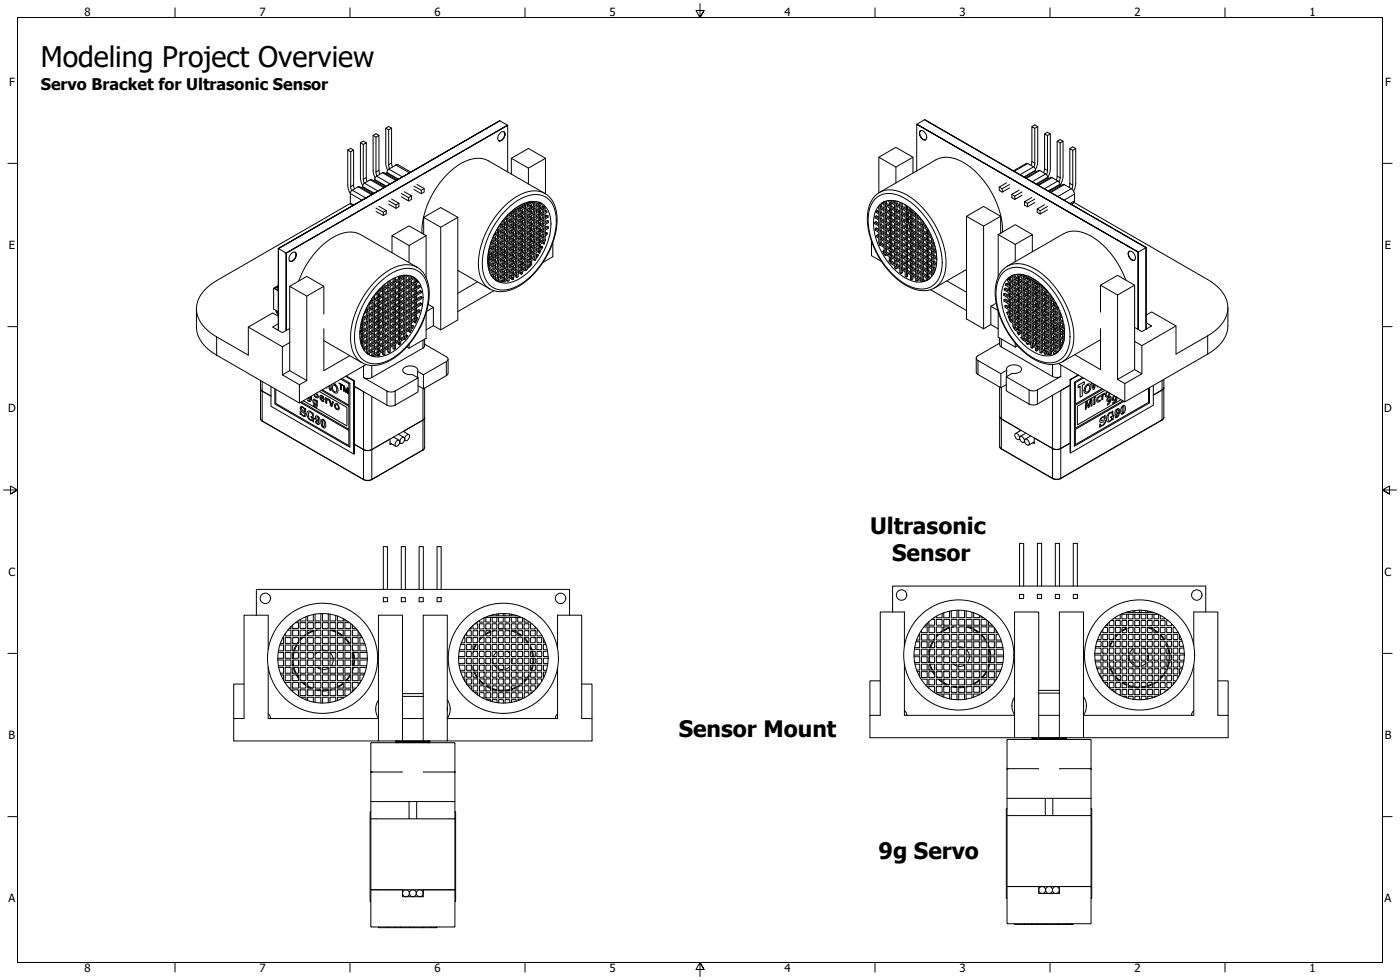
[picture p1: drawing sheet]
<svg xmlns="http://www.w3.org/2000/svg" width="1016mm" height="711mm" viewBox="0 0 1016 711" stroke-linecap="round" stroke-linejoin="round" font-family="sans-serif">
<defs><g id="words">
<text font-size="20.6" x="30" y="49">Modeling Project Overview</text>
<g font-size="16.4">
<text x="631" y="388">Ultrasonic</text>
<text x="648" y="407">Sensor</text>
<text x="493" y="535">Sensor Mount</text>
<text x="638" y="624">9g Servo</text>
</g>
<text font-size="11.7" x="30" y="65">Servo Bracket for Ultrasonic Sensor</text>
<g font-size="8.2">
<text x="61" y="12">8</text>
<text x="188" y="12">7</text>
<text x="315" y="12">6</text>
<text x="442" y="12">5</text>
<text x="569" y="12">4</text>
<text x="696" y="12">3</text>
<text x="823" y="12">2</text>
<text x="950" y="12">1</text>
<text x="7" y="62">F</text>
<text x="1005" y="62">F</text>
<text x="6" y="181">E</text>
<text x="1005" y="181">E</text>
<text x="6" y="299">D</text>
<text x="1005" y="299">D</text>
<text x="6" y="418">C</text>
<text x="1005" y="418">C</text>
<text x="6" y="536">B</text>
<text x="1005" y="536">B</text>
<text x="6" y="655">A</text>
<text x="1005" y="655">A</text>
<text x="61" y="705">8</text>
<text x="188" y="705">7</text>
<text x="315" y="705">6</text>
<text x="442" y="705">5</text>
<text x="569" y="705">4</text>
<text x="696" y="705">3</text>
<text x="823" y="705">2</text>
<text x="950" y="705">1</text>
</g>
</g></defs>
<!-- layer: Visible (ANSI) -->
<g fill="none" stroke="#000" stroke-width=".73">
<path d="M271 98l2 2M275 98l-2-1-2 1v26l1 5M280 93l2 1M284 93l-2-1-2 1v25l1 6M363 96a1.9 1.9 0 0 1 3 0 4 4 0 0 1-4 6l-1-3zM366 96a4 4 0 0 1-4 6M368 91l-160 93M665 90l161 93-161-93v34M665 90l6-3 161 93-6 3zM668 95a4 4 0 0 1 4 6 4 4 0 0 1-5-5zM668 95a4 4 0 0 0 4 6M749 92l2-1 2 1v25l-2 6"/>
<path d="M753 92l-2 1M758 97l2-1 2 1v25l-1 5-1 2-1-2-5-3-10 5M762 97l-2 1M252 109l3 1M257 109l-2-1-3 1v25l1 3 1 4M262 104l2 1M266 104l-2-2-2 2v25l1 6M371 115l12 7v11M396 115l-13-7-12 7v11M638 114l12 7 13-7M767 102l2-1 2 1v26v3l-2 3M771 102l-2 2"/>
<path d="M776 108l3-1 2 1v25l-2 6M781 108l-2 1M257 137v-3v-25l-2 1v25v3M263 136h-1M266 132v-3v-25l-2 1v25v3M272 131h-1M276 126l-1-2v-26l-2 2v25v3M279 136l-9-6-6 3-1 3 8 4M281 126h-1M285 121l-1-3v-25l-2 1v26l1 2M288 131l-10-6-5 3-1 3 8 4M293 139l6 3-2 1-6-3"/>
<path d="M298 125l-10-6-6 4-1 3 8 4M300 135l6 3v3M303 134l5 3-2 1M308 137v2l-2 2-6-3M368 125v-34l-160 93 160-93-5-3-161 92 6 4v56M383 122l13-7v26M650 121v12M663 126v-12l-13-7-12 7v26M725 136v2l2 1M730 133l-5 3 2 1 6-3M733 136l-6 3v-2M740 138l-6 3 2 1 6-3"/>
<path d="M748 120l1-3v-25l2 1v25l-1 3M751 124v-2l-6-4-10 6M752 124h-1l-8 5M757 125l1-3v-25l2 1v26v3M761 130l-1-1-8 5M762 139l9-5 6 3 3 3v6l-1 1-2 1M767 131v-3v-26l2 2v25v3M769 134l-1-2-5-3-10 5M770 135l-1-1-8 5M776 136v-3v-25l3 1v25l-1 3M254 148l-97 56a26 26 0 0 0-14 20 25 25 0 0 0 14 20l23 14v-21l18-10 4 3M270 141l-9-6-1 1-5 2-1 2v8l2 1"/>
<path d="M275 150l5 3-2 1-5-3M278 154v2M280 153v2l-2 1-5-3M284 144l5 4-2 1-5-3M287 149v2M289 148v2l-2 1-5-3M297 143v3M299 142v3l-2 1-6-3M307 158l13-7 12 7M366 160l2-2v3l-2 2zM368 159v2l-2 1M368 157h.1"/>
<path d="M368 156v1l-2 2M369 158l3-2v3l-3 2zM370 154a23 23 0 0 1 21-7 16 16 0 0 1 9 16 49 49 0 0 1-28 41 13 13 0 0 1-18-11 48 48 0 0 1 16-39zM371 154v1h1M371 157v2l-2 1M371 155l-2 1M371 159h1M372 154v1l-3 2v-2M373 160l2-2v4l-2 1zM373 156l2-2v3l-2 2zM374 152v1M374 152v1h1"/>
<path d="M374 159v2l-1 1M374 155v2l-1 1M374 153l-1 1M374 157h1M375 152v1l-2 2v-2M376 154l2-1v3l-2 1zM376 158l2-1v3l-2 1zM377 150l1 2M377 157v2l-1 1M377 153v2l-1 1M377 151l-1 1M377 155l1 1"/>
<path d="M377 159l1 1M378 150v2l-2 1v-2M379 156l3-1v3l-3 1zM379 152l3-1v3l-3 1zM381 147l-8 5M381 148l1 2M381 149l-2 1M381 159v2l-2 1M381 155v2l-2 1M381 151v2l-2 1M381 153l1 1M381 157l1 1"/>
<path d="M382 148v2l-3 1v-2M382 154l3-1v3l-2 1zM382 150l3-1v3l-3 1zM383 158l2-1v3l-2 1zM384 147l1 1M384 149v2l-2 1M384 153v2l-2 1M384 157v2l-1 1M384 147l-2 1M384 159l1 1M384 155l1 1M384 151l1 1"/>
<path d="M384 146l-14 9M385 146v2l-3 1v-2M386 152l2-1v3l-2 1zM386 156l2-1v3l-2 1zM386 148l2-1v3l-2 1zM387 147v2l-1 1M387 151v2l-1 1M387 156v2h-1M387 160v2h-1M387 158h1M387 153l1 1M387 149l1 1"/>
<path d="M388 146l-2 1v-1M389 150l2-1v3l-2 1zM389 159l2-2v3l-2 2zM389 154l2-1v3l-2 2zM389 146v3l2-1v-1M391 147v1M391 158v2l-2 1M391 154v2l-2 1M391 150v2h-2M391 148h-2M391 152h.1M391 156h.1"/>
<path d="M391 160h.1M392 147h.1M392 157l3-2v3l-3 2zM392 153l3-2v3l-3 2zM392 147l1 1-1 1v3l3-2M394 150l-2 1M394 152v2h1M394 156v2h1M394 160v2h1M394 158l-2 1M394 154l-2 1M395 150l1 1v3l1-1"/>
<path d="M395 150l-1-1 1 1M396 153h1M397 153v1l-1 1v3l2-1M398 157v1l-2 1v3l2-1M398 157l-1-1-1 1M635 157v1l3 2v3l-3-2h1l2 1M636 153v1l2 1v4l-3-2h1l2 1M638 149a14 14 0 0 1 17-1 49 49 0 0 1 25 43 13 13 0 0 1-20 12 49 49 0 0 1-26-45 16 16 0 0 1 4-9zM639 149l-2 2 1 3-2-1h1h1M640 150h-1v-1l1-1v2l2 1M640 152v2l2 1M640 156v3l2 1"/>
<path d="M640 154l-1 1v-4l3 2v3l-3-1M640 159h-1v-3l3 1v4l-3-2M641 147l1-1v2zM641 147l-1 1 2 1v3l-3-2M642 146v2h1M642 153l3 2v4l-3-2zM642 158l3 2v3l-3-2zM642 149l3 2v3l-3-2zM643 146v2l2 1M643 158v3l2 1M643 150v2l2 1M643 154v2l2 2"/>
<path d="M643 156l-1 1M643 152h-1M644 146h1v4l-3-2M646 145v1l1-1M646 147l3 2v3l-3-2zM646 156l3 1v4l-3-2zM646 151l3 2v3l-3-1zM647 156v3l2 1M647 152v2l2 1M647 147v3l2 1M647 150h-1M647 159h-1"/>
<path d="M647 154l-1 1M647 145l2 1M649 146v2l-3-2M650 146v2h1M650 149l3 2v3l-3-2zM650 158l3 2v3l-3-2zM650 153l3 2v4l-3-2zM651 146v2l2 1M651 158v3l2 1M651 154v2l2 2M651 150v2l2 1M651 152h-1"/>
<path d="M651 156l-1 1M653 147v3l-3-2M654 147v3h1M654 151l3 2v3l-3-1zM654 156l3 1v4l-3-2zM655 156v3l2 1M655 152v2l2 1M655 147v3M655 150l2 1M655 159h-1M655 154l-1 1M657 149v3l-3-2"/>
<path d="M658 149v3h1M659 150v2l2 1M659 158v3l2 1M659 154v2l2 2M659 156l-1 1 3 2v-4l-3-2v4M659 150v2M659 159v2M659 154v3M660 151v2M661 151v3l-3-2M662 152v3v-1M662 156v3l3 1"/>
<path d="M662 159v-3l3 1v4l-3-2M662 153v1M662 154l3 1M665 154v2l-3-1M665 155v2l1-1M665 157l3 1M666 158v3l2 1M666 156h.1M701 157l13 7v75l-13-8zM701 157l13-7 12 7M734 141v3l2 1M742 142l-6 3v-3"/>
<path d="M744 146v3l2 1M749 143l-5 3 2 2 5-3M751 147l-5 3v-2M755 153v2M758 149l-5 3v2l2 1 5-3M760 150l-5 3-2-1M779 147l97 56a25 25 0 0 1 15 20 25 25 0 0 1-15 21l-23 13v-20l-17-11-4 3M284 171l13-7 12 7M297 178l-13-7v12M306 169a61 61 0 0 1 32-52 19 19 0 0 1 16 0l41 23a19 19 0 0 1 9 16 60 60 0 0 1-30 53 19 19 0 0 1-19 1l-23-14M309 171l-12 7v13M309 171v30"/>
<path d="M320 165l-13-7v12M355 179v2M356 178l3-2v3l-3 2zM358 173l1-1v3l-3 2v-1M358 177v2h1M358 173v2h1M358 179l-2 1M358 175h-2M358 171h1M359 170l-1 1M360 180l2-2v3l-2 2zM360 176l2-2v3l-2 2z"/>
<path d="M360 172l2-2v3l-2 2zM360 167l2-1v3l-2 2v-3M361 167v2h-1M361 169h1M361 179v2h1M361 175v2l-1 1M361 171v2l-1 1M361 173h1M361 177h1M362 165h.1M362 164l-1 1M363 166l2-2v3l-2 2z"/>
<path d="M363 174l2-2v3l-2 2zM363 170l2-2v3l-2 2zM363 178l2-2v4l-2 1zM364 165v2l-1 1M364 161v2l-1 1M364 173v2l-1 1M364 169v2l-1 1M364 177v2l-1 1M364 163h1M364 171h1M364 179l1 1M364 175h1"/>
<path d="M364 167h1M365 160v3l-2 2v-2M366 164l2-2v3l-2 2zM366 176l2-1v3l-2 1zM366 172l2-2v3l-2 2zM366 168l2-2v3l-2 2zM368 163v2l-2 1M368 171v2l-2 1M368 167v2l-2 1M368 179v2l-2 1M368 175v2l-2 1M368 177v1"/>
<path d="M368 161h.1M368 169h.1M368 173h.1M368 165h.1M369 162l3-2v3l-3 2zM369 174l3-1v3l-3 1zM369 178l3-1v3l-3 1zM369 170l3-1v3l-3 1zM369 166l3-2v4l-3 1zM370 174l-1 1M371 161v2l-2 1M371 169v2l-2 1"/>
<path d="M371 165v2l-2 1M371 177v2l-2 1M371 173v2l-2 1M371 167l1 1M371 175l1 1M371 179l1 1M371 171l1 1M371 163h1M373 164l2-1v3l-2 1zM373 172l2-1v3l-2 1zM373 176l2-1v3l-2 1zM373 168l2-1v3l-2 1z"/>
<path d="M373 168h.1M374 167v2l-1 1M374 163v2l-1 1M374 161l1 1M374 169l1 1M374 165l1 1M374 163v2M374 175v2l-1 1M374 171v2l-1 1M374 179v2l-1 1M374 177l1 1M374 173l1 1"/>
<path d="M376 170l2-1v3l-2 1zM376 174l2-1v3l-2 1zM376 166l2-1v3l-2 1zM376 162l2-1v3l-2 1zM376 178l2-1v3l-2 1zM377 177v3h-1M377 173v2l-1 1M377 169v2l-1 1M377 165v2l-1 1M377 161v2l-1 1M377 163l1 1M377 167l1 1"/>
<path d="M377 171l1 1M377 175l1 1M377 180h1M379 168l3-1v3l-3 1zM379 172l3-1v3l-3 1zM379 164l3-1v3l-3 1zM379 160l3-1v3l-3 1zM379 176l3-1v3l-3 2zM381 180v2l-2 1M381 176v2l-2 1M381 172v2h-2M381 167v2l-2 1"/>
<path d="M381 163v2l-2 1M381 161l1 1M381 165l1 1M381 169l1 1M381 174h1M381 178h1M383 179l2-2v3l-2 2zM383 166l2-1v3l-2 1zM383 170l2-1v3l-2 2zM383 162l2-1v3l-2 1zM383 175l2-2v3l-2 2zM384 161v3h-1"/>
<path d="M384 166v2h-1M384 170v2l-1 1M384 174v2l-1 1M384 178v2l-1 1M384 180h1M384 176h1M384 172h1M384 168h1M384 164h1M386 165l2-2v3l-2 2zM386 160l2-1v3l-2 2zM386 177l2-2v3l-2 2z"/>
<path d="M386 169l2-2v3l-2 2zM386 173l2-2v3l-2 2zM387 164v2l-1 1M387 168v2l-1 1M387 170h1M387 166h1M387 162h1M387 172v2l-1 1M387 176v2l-1 1M387 180v2l-1 1M387 178h1M387 174h1"/>
<path d="M389 175l2-2v4l-2 1zM389 163l2-2v3l-2 2zM389 167l2-2v3l-2 2zM389 171l2-2v3l-2 2zM389 179l2-1v3l-2 1zM391 178v2l-2 1M391 174v2l-2 1M391 170v2l-2 1M391 166v2l-2 1M391 162v2l-2 1M391 164h.1M391 168h.1"/>
<path d="M391 172h.1M391 176v1M392 173l3-1v3l-3 1zM392 165l3-2v3l-3 2zM392 161l3-2v3l-3 2zM392 169l3-1v3l-3 1zM392 179h1h1M394 179l-2 2-1 3M394 164v2h1M394 168v2l1 1M394 172v2l1 1M394 176l1 1"/>
<path d="M394 174l-2 1M394 170l-2 1M394 166l-2 1M394 162l-2 1M395 177v-1l-3 1v3l2-1M396 169h1M396 174h.1M396 174l-1 3M397 169v1l-1 1v3M398 165v1l-2 1v3l1-1M398 165l-1-1-1 1M398 161v1l-2 1v3l2-1"/>
<path d="M398 161l-1-1-1 1M401 176v10l-7 4M632 175v11l8 4M635 161v1l3 2v3l-3-1 1-1 2 1M635 166v1l3 1v4l-2-1 1-1 1 1M636 171v1l2 1v3l1 2M639 178l3 2v3l-1-1h1M640 174v2l2 1M640 161v2l2 1M640 165v2l2 2M640 169v3l2 1M640 163l-1 1v-4l3 2v3l-3-1"/>
<path d="M640 167l-1 1v-3l3 1v4l-3-2M640 172h-1v-3l3 2v3l-3-2M640 176l-1 1v-4l3 2v3l-3-1M642 162l3 2v3l-3-1zM642 167l3 1v4l-3-2zM642 171l3 2v3l-3-1zM642 176l3 1v4l-3-2zM643 172v2l2 1M643 167v3l2 1M643 163v2l2 1M643 176v2l2 2M643 161h-1"/>
<path d="M643 165l-1 1M643 170h-1M643 174l-1 1M643 178l-1 1M646 160l3 2v3l-3-1zM646 165l3 1v4l-3-2zM646 169l3 2v3l-3-2zM646 173l3 2v3l-3-1zM646 178l3 2v3l-3-2zM647 178v3l2 1M647 161v2l2 1M647 165v2l2 2"/>
<path d="M647 169v3l2 1M647 174v2l2 1M647 176l-1 1M647 172h-1M647 167l-1 1M647 163l-1 1M650 176l3 1v4l-3-2zM650 171l3 2v3l-3-1zM650 167l3 1v4l-3-2zM650 162l3 2v3l-3-1zM651 163v2l2 1M651 167v3l2 1"/>
<path d="M651 172v2l2 1M651 176v2l2 2M651 161h-1M651 170h-1M651 174l-1 1M651 178l-1 1M651 165l-1 1M654 160l3 2v3l-3-1zM654 169l3 2v3l-3-2zM654 178l3 2v3l-3-2zM654 165l3 1v4l-3-2zM654 173l3 2v3l-3-1z"/>
<path d="M655 161v2l2 1M655 165v2l2 2M655 169v3l2 1M655 174v2l2 1M655 178v3l2 1M655 167l-1 1M655 172h-1M655 176l-1 1M655 163l-1 1M659 163v2l2 1-1-2M659 167v3l2 1M659 172v2l2 1"/>
<path d="M659 176v2l2 2M659 178l-1 1 3 2v-4l-3-1v3M659 174l-1 1 3 1v-3l-3-2v4M659 170h-1l3 2v-4l-3-1v3M659 165l-1 1 3 1v-3l-3-2v4M659 161h-1l3 2v-3l-3-2v3M662 178v3l3 1M662 169v3l3 1M662 161v2l3 1M662 165v2l3 2M662 174v2l3 1M662 163v1v-4l3 2v3l-3-1"/>
<path d="M662 167v1v-3l3 1v4l-3-2M662 172v-3l3 2v3l-3-2M662 176v1v-4l3 2v3l-3-1M662 171l1 1M666 172v2l2 1M666 163v2l2 1M666 167v3l2 1M666 176v2l2 2M666 161h-1v-3l3 2v3l-3-2M666 165l-1 1v-4l3 2v3l-3-1M666 170h-1v-3l3 1v4l-3-2M666 174l-1 1v-4l3 2v3l-3-1"/>
<path d="M666 178l-1 1v-3l3 1v4l-3-2M666 177l2 2M670 160h-1v4l1-1M670 161v2l2 1v1l-3-1M670 174v2l2 1M670 165v2l2 2M670 169v3l2 1M670 178v3l2 1M670 167l-1 1v-3l3 1v4l-3-2M670 172h-1v-3l3 2v3l-3-2M670 176l-1 1v-4l3 2v3l-3-1M673 170l3 1"/>
<path d="M673 166h.1M674 167v3l2 1M674 172v2l2 1M674 176v2l2 2M674 167h-1v3h1M674 174l-1 1v-4l3 2v3l-3-1M674 178l-1 1v-3l3 1v4l-3-2M677 174v3M678 176h.1M678 178v3h1M678 176l-1 1 1 1M679 179l-2-1v3"/>
<path d="M714 164l12-7v12M724 170l13-7 12 7M724 170l13 7M724 170v31M728 168a61 61 0 0 0-32-52 19 19 0 0 0-17 0l-41 24a20 20 0 0 0-9 19 60 60 0 0 0 31 49 19 19 0 0 0 18 1l23-13M737 177l12-7v13M737 177v13M832 180l-161-93 161 93v59M832 180v59M202 180l161-92zM202 180v60M208 184v56z"/>
<path d="M212 184a1.9 1.9 0 0 1 3 0 5 5 0 0 1-4 6l-1-1v-2zM214 183a4 4 0 0 1-4 7M293 200l-2 1M294 200v1l-1-1M295 200h.1M354 189h1M354 191l1-1v3l-1 1M354 193h1M354 185h1M354 187l1-1v3l-1 1M354 183v2M354 187v2"/>
<path d="M355 183v-1v3l-1 1M355 195v-1v3M355 191v2M355 181h.1M356 194l3-2v4l-3 1zM356 182l3-2v3l-3 2zM356 186l3-2v3l-3 2zM356 190l3-2v3l-3 2zM356 200v-2l3-1v3l-2 1M358 197v2l1 1M358 193v2l1 1M358 189v2h1"/>
<path d="M358 185v2h1M358 181v2h1M358 199l-2 1M358 187l-2 1M358 183l-2 1M358 195l-2 1M358 191l-2 1M358 186h-2M360 192l2-1v3l-2 1zM360 184l2-2v3l-2 2zM360 188l2-2v4l-2 1zM360 196l2-1v3l-2 1z"/>
<path d="M361 199v2l1 1M361 195v2l1 1M361 191v2l1 1M361 187v2l1 1M361 183v2h1M361 181l-1 1M361 193l-1 1M361 185l-1 1M361 189l-1 1M361 197l-1 1M361 184l-1 1M363 198l2-1v3l-2 1z"/>
<path d="M363 190l2-1v3l-2 1zM363 182l2-1v3l-2 1zM363 186l2-1v3l-2 1zM363 194l2-1v3l-2 1zM363 182l1-1v2l1 1M364 197v2l1 1M364 193v2l1 1M364 189v2l1 1M364 185v2l1 1M364 183l-1 1M364 191l-1 1M364 187l-1 1"/>
<path d="M364 199l-1 1M364 195l-1 1M366 180l2-1v3l-2 1zM366 184l2-1v3l-2 1zM366 196l3-1v3l-3 1zM366 188l2-1v3l-2 1zM366 192l2-1v3l-2 1zM368 187v2v1M368 183v2v1M368 185l-2 1M368 189l-2 1M368 181v1"/>
<path d="M368 200v2h1M368 195v2l1 1M368 191v2v1M368 197l-2 1M368 193l-2 1M369 194l3-1v3l-3 1zM369 186l3-1v3l-3 1zM369 182l3-1v3l-3 1zM369 190l3-1v3l-3 1zM369 199l3-2v3l-3 2zM371 198v2h1M371 194v2h1"/>
<path d="M371 189v3h1M371 185v2l1 1M371 181v2l-2 1M371 192h-2M371 196h-2M371 187l-2 1M371 200l-2 1M371 183l1 1M373 197l2-2v3l-2 2zM373 193l2-2v3l-2 2zM373 184l2-1v3l-2 1zM373 180l2-1v3l-2 1z"/>
<path d="M373 188l2-1v3l-2 2zM374 200v1h1M374 184v2h-1M374 192v2l-1 1M374 188v2h-1M374 196v2l-1 1M374 186h1M374 194h1M374 198h1M374 190h1M374 181l1 1M376 195l2-2v3l-2 2z"/>
<path d="M376 191l2-2v3l-2 2zM376 182l2-1v3l-2 2zM376 187l2-2v3l-2 2zM378 198v1M378 194v2l-2 1M378 190v2l-2 1M378 186v2l-2 1M378 182v2l-2 1M378 184h.1M378 188h.1M378 192h.1M378 196h.1"/>
<path d="M378 199v-2l-2 2v2h-1M379 181l3-2v3l-3 2zM379 185l3-2v3l-3 2zM379 193l3-2v4l-3 1zM379 189l3-2v3l-3 2zM381 188v2l-2 1M381 184v2l-2 1M381 182h1M381 186h1M381 190h1M381 192v2l-2 1M381 194l1 1"/>
<path d="M381 196h1M382 196l-3 1v2h-1M383 191l2-1v3l-2 1zM383 187l2-2v4l-2 1zM383 183l2-2v3l-2 2zM384 182v2l-1 1M384 186v2l-1 1M384 190v2l-1 1M384 192l1 1M384 188l1 1M384 184h1M386 185l2-1v3l-2 1z"/>
<path d="M386 181l2-2v4l-2 1zM387 184v2l-1 1M387 188l1 1M387 186l1 1M387 182l1 1M388 189v-1l-2 1v3l-4 4M389 185h1h1M391 180v1M391 182v1v1M391 185l-3 4M391 184v-2l-2 1v3l2-1M641 182l1 2"/>
<path d="M642 184h.1M642 184v1M642 180l3 2v3l-3-2zM643 181v2l2 1M643 185h-1v-1l3 2v3M643 183h-1M645 189l1 2 3 2v1l1 1M646 182l3 2v3l-3-1zM646 187l3 1v4l-3-2zM647 183v2l2 1M647 187v3l2 1M647 190h-1"/>
<path d="M647 185l-1 1M647 181h-1M650 189l3 2v3l-3-2zM650 184l3 2v4l-3-2zM650 180l3 2v3l-3-2zM651 189v3l2 1M651 185v2l2 2M651 181v2l2 1M651 194v1h-1v-2l3 2v3l1 1M651 192h-1M651 187l-1 1M651 183h-1"/>
<path d="M654 187l3 1v4l-3-2zM654 182l3 2v3l-3-1zM654 191l3 2v3l-3-1zM655 192v2l2 1M655 187v3l2 1M655 183v2l2 1M655 196v2l-1 1v-3l3 1v4h1M655 190h-1M655 181h-1M655 185l-1 1M655 194l-1 1M659 194v2l2 1"/>
<path d="M659 189v3l2 1M659 185v2l2 2M659 181v2l2 1M659 198v3h-1v-3l3 1v4h1M659 196l-1 1 3 1v-3l-3-2v4M659 192h-1l3 2v-3l-3-2v3M659 187l-1 1 3 2v-4l-3-2v4M659 183h-1l3 2v-3l-3-2v3M662 187v3l3 1M662 196v2l3 2M662 183v2l3 1M662 192v2l3 1"/>
<path d="M662 181v-3l3 2v3l-3-2M662 185v1v-4l3 2v3l-3-1M662 190v-3l3 1v4l-3-2M662 194v1v-4l3 2v3l-3-1M662 198v1v-3l3 1v4l-3-2M666 194v2l2 1M666 198v3l2 1M666 185v2l2 2M666 181v2l2 1M666 189v3l2 1M666 183h-1v-3l3 2v3l-3-2M666 187l-1 1v-4l3 2v4l-3-2"/>
<path d="M666 192h-1v-3l3 2v3l-3-2M666 196l-1 1v-4l3 2v3l-3-1M670 187v3l2 1M670 196v2l2 2M670 192v2l2 1M670 183v2l2 1M670 198l-1 1v-3l3 1v4l-3-2M670 194l-1 1v-4l3 2v3l-3-1M670 181h-1v-3l3 2v3l-3-2M670 185l-1 1v-4l3 2v3l-3-1M670 190h-1v-3l3 1v4l-3-2M674 198v3h1"/>
<path d="M674 189v3l2 1M674 181v2l2 1M674 185v2l2 2M674 194v2l2 1M674 183h-1v-3l3 2v3l-3-2M674 187l-1 1v-4l3 2v4l-3-2M674 192h-1v-3l3 2v3l-3-2M674 196l-1 1v-4l3 2v3l-3-1M678 199h-1M678 183v2l2 1M678 187v3l2 1M678 192v2l1 1"/>
<path d="M678 194l-1 1 2 1M678 181h-1l2 2M678 185l-1 1 3 1M678 190h-1l3 2M678 196v2M679 196h-2v3M680 184l-3-2v4M680 193l-3-2v4M680 188l-3-1v3M735 200h-1M735 200v1l-1-1M737 199v2l1 1"/>
<path d="M737 199l1 1v3l-2-2v-2M739 199l2 1v-1M741 199h.1M742 199v2l3 1v-1M742 199l15 9M743 200l-1 1M819 183a4 4 0 0 1 4 2 4 4 0 0 1 0 4 5 5 0 0 1-4-6zM820 182a4 4 0 0 0 3 7M826 183v56M199 209l3 2M200 209v1M202 207l-3 2v15l3 2"/>
<path d="M202 208h.1M202 208l-2 1 2-1M202 209l-1 1M210 208l13 7v61l-13-7zM210 208l13-7 12 7-12 7M217 204a58 58 0 0 1 30-34 17 17 0 0 1 15 0l41 24a19 19 0 0 1 8 16 60 60 0 0 1-30 53 19 19 0 0 1-18 0l-28-16M235 208v20M268 220h.1M270 217v1l-1 1M270 220v2l-2 1M270 218h1M271 215v3l-3 2"/>
<path d="M272 214l3-1v3l-3 2zM272 219l3-2v4l-3 1zM274 218v2l-2 1M274 213v3l-2 1M274 216h1M275 211v1l-1-1M275 212l-2 1M275 210a27 27 0 0 1 22-10 13 13 0 0 1 10 13 49 49 0 0 1-27 45 13 13 0 0 1-19-11 48 48 0 0 1 14-37zM276 212l3-1v3l-3 2zM276 217l3-2v3l-3 2zM278 208v1h1M278 220v2l-2 1"/>
<path d="M278 215v3l-2 1M278 211v2l-2 2M278 209l-2 1M278 213l1 1M278 218h1M279 207v2M279 209l-3 2v-1M279 210l3-2v4l-3 1zM279 219l3-2v4l-3 1zM279 214l3-1v3l-3 2zM279 206v3l3-2M281 205v2l-2 1"/>
<path d="M281 213v3l-2 1M281 218v2l-2 1M281 209v2l-2 1M281 216h1M281 211l1 1M281 219v1M282 204v3h-1M283 203v4l3-2M285 202v3h1M285 211v2l-2 2M285 215v3l-2 1M285 207v2l-2 1"/>
<path d="M285 220v2l-2 1M285 209h1v-3l-3 2v3l3-2M285 213l1 1v-3l-3 1v4l3-2M285 218h1v-3l-3 2v3l3-2M285 205l-2 1M286 202v3M287 201v4l3-2M289 201v1l1 1M289 218v2l-2 1M289 204v3l-2 1M289 209v2l-2 1M289 213v3l-2 1"/>
<path d="M289 207h1v-3l-3 2v3l3-2M289 211l1 1v-4l-3 2v3l3-1M289 216h1v-3l-3 1v4l3-2M289 202l-2 2M290 200v3M291 200v2l3-1M293 215v3l-2 1M293 202v3l-2 1M293 207v2l-2 1M293 211v2l-2 2M293 220v2l-2 1M293 205h1v-3l-3 1v4l3-2"/>
<path d="M293 209h1v-3l-3 2v3l3-2M293 213l1 1v-3l-3 1v4l3-2M293 218h1v-3l-3 2v3l3-2M297 213v3l-2 1M297 204v3l-2 1M297 209v2l-2 1M297 218v2l-2 1M297 207h1v-3l-3 2v3l3-2M297 211l1 1v-4l-3 2v3l3-1M297 216h1v-3l-3 1v4l3-2M298 203l-3 2v-4l2-1v2l-2 2M298 200v3l-1-1"/>
<path d="M299 200v2l1-1h-1M300 201l1 1-2 1v4l2-2M301 202v3l-2 1M301 215v3l-2 1M301 207v2l-2 1M301 211v2l-2 2M301 220v2l-2 1M301 209v-3l-2 2v3l2-2M301 213v1v-3l-2 1v4l2-2M301 218v-3l-2 2v3l2-2M301 202h.1M301 202v3"/>
<path d="M301 202l1 1v2l1-1h-1M303 204l1 1-2 1v3l3-1-1-1-2 1M305 208l-3 2v3l4-2h-1l-3 1M306 211v1l-4 2v4l4-2-1-1-3 2M306 216v1l-4 2v3l4-2h-1l-3 1M347 205l-15 8M358 201h1v2M358 201v1M358 211l-26 15M360 200l2-1v3l-2 1zM360 203v1l2-1v1M361 203l1 1"/>
<path d="M361 201l-1 1M362 204h1v-2l2-1v3h-1M364 201v2l1 1M364 203l-1 1h1M366 200l3-1v3l-3 1zM368 202h-2M368 204h1M369 204v-1l-3 1h-2M371 202l1 1M372 203v-2l-3 2v1M375 201v-2l-2 2v2h-1M662 200v2v1v-3l3 2v2"/>
<path d="M666 203v1h-1v-2l3 2h2M666 201h-1v-3l3 1v4l-3-2M670 200v3l1 1h-1l-1-1M670 203h-1v-3l3 2v2l1-1M673 202l1 1h-1zM674 201h-1l2 1M674 203h.1M675 210l26 15M676 201v-2l-3-1v3M687 204l14 8M728 213v1l4 2v3l-3-1M728 213h1l3 1"/>
<path d="M729 218v1l3 1v3l-3-1M729 218v-1l3 1M729 209v1l3 2v3l-4-2M729 209h1l2 1M730 206v1l2 1v3l-3-2M730 206l1-1 1 1M731 203a14 14 0 0 1 17-2 49 49 0 0 1 24 44 13 13 0 0 1-19 12 48 48 0 0 1-26-46 16 16 0 0 1 4-8zM732 203l-1 1h1v3l-2-1M732 203h.1M733 202l-1 1M733 202v-1v2l2 1M733 213l2 1v3l-2-1z"/>
<path d="M733 217l2 1v3l-2-1zM733 209l2 1v3l-2-1zM733 205l2 1v3l-2-1zM733 205v2l2 1M733 207v1M733 203h.1M733 209v2l2 1M733 217v2l2 1M733 213v2l2 1M733 219v1M733 215v1M733 211v1"/>
<path d="M734 200l-1 1 2 1v3l-2-2v-1M736 202l2 2v3l-2-2zM736 215l2 1v3l-2-1zM736 219l2 1v3l-2-1zM736 211l2 1v3l-2-1zM736 206l2 2v3l-2-2zM737 203v2l1 1M737 211v2l1 1M737 207v2l1 1M737 219v2l1 1M737 215v2l1 1M737 217l-1 1"/>
<path d="M737 213l-1 1M737 209h-1M737 205h-1M737 201h-1M739 204l3 2v3l-3-2zM739 216l3 2v3l-3-1zM739 212l3 2v3l-3-2zM739 208l3 2v3l-3-2zM739 200l2 1 1 4-3-2zM740 205v2l2 1M740 201v2l2 1M740 213v2l2 1"/>
<path d="M740 209v2l2 1M740 217v2l2 1M740 219l-1 1M740 215h-1M740 211h-1M740 207h-1M740 203h-1M742 202l3 1v3l-3-1zM742 206l3 2v3l-3-2zM742 218l3 2v3l-3-2zM742 214l3 2v3l-3-2zM742 210l3 2v3l-3-2z"/>
<path d="M743 207v2l2 1M743 203v2h2M743 200l2 1M743 205h-1M743 215v2l2 1M743 211v2l2 1M743 219v2l2 1M743 217h-1M743 213h-1M743 209h-1M746 201v2l2 1v-1M746 208l2 1v3l-2-1z"/>
<path d="M746 216l2 2v3l-2-2zM746 212l2 1v4l-2-2zM746 204l2 1v3l-2-1zM746 200l7 5M747 202l-1 1M747 209v2h1M747 204v2l1 1M747 217v2l1 1M747 213v2l1 1M747 202l1 1M747 219h-1M747 215h-1"/>
<path d="M747 211h-1M747 206l-1 1M749 203v2l2 1v-2M749 210l2 1v3l-2-1zM749 218l2 1v4l-2-2zM749 214l2 1v3l-2-1zM749 206l2 1v3l-2-1zM750 204l-1 1M750 210v2l1 1M750 206v2l1 1M750 219v2h1M750 215v2h1"/>
<path d="M750 204l1 1M750 217h-1M750 212l-1 1M750 208l-1 1M751 211v2M751 207v2M752 205v2l3 1v-2M752 220l3 1v3l-3-1zM752 216l3 1v3l-3-1zM752 208l3 1v3l-3-1zM752 212l3 1v3l-3-1zM753 205v1l-1 1"/>
<path d="M753 208v2l2 1M753 206l2 1M753 216v2l2 1M753 212v2l2 1M753 218l-1 1M753 214l-1 1M753 210l-1 1M756 207v2l2 1v-1M756 214l2 1v3l-2-1zM756 218l2 1v3l-2-1zM756 210l2 1v3l-2-1zM756 207v1v1"/>
<path d="M756 218v2l2 1M756 214v2l2 1M756 210v2l2 1M756 208l2 1M756 216v1M756 212v1M759 210v1h1M759 216l2 1v3l-2-1zM759 220l2 1v3l-2-1zM759 212l2 1v3l-2-1zM759 210v1M760 212v2l1 1"/>
<path d="M760 216v2l1 1M760 214l-1 1M760 218l-1 1M762 217l2 2 1 3-3-1zM762 216l2 2v-1M762 214v2M763 215v1l1 1M763 218v2l2 1M763 216h-1M766 220l-1-1v3l3 2v-1l-2-1v-2M799 207l12 7v61l12-7v-61l-12 7M799 207l12-7 12 7"/>
<path d="M799 207v20M817 203a58 58 0 0 0-30-34 17 17 0 0 0-15 1l-41 23a20 20 0 0 0-9 19 61 61 0 0 0 31 50 19 19 0 0 0 18 1l28-16M143 224v13a25 25 0 0 0 14 21l60 34 49-27M180 237l25 15M200 225l2 4M201 226h.1M202 226h-1l1 2M202 235l-4 2 7 4 5-3M235 239v30l19-11M261 238l2-1v3M262 238v2l-1 1M262 234v2"/>
<path d="M262 236h1l-1 1M262 233h1v3M263 231v1M264 228v3l3-2h-1M264 228l3-2v3M266 223v1l-1 1M266 227v2l-2 1M266 231v2l-2 2M266 235v3l-2 1M266 240v2l-2 1M266 238h1l-3 2v-3l3-2v3M266 233l1 1-3 2v-4l3-2v4"/>
<path d="M266 224l1 1-2 1M267 222h.1M267 222v3M268 225l3-1v3l-3 2zM268 230l3-2v4l-3 1zM268 234l3-1v3l-3 2zM268 239l3-2v3l-3 2zM268 221l3-2v4l-3 1zM270 238v2l-2 1M270 233v3l-2 1M270 229v2l-2 1M270 224v3l-2 1"/>
<path d="M270 240h1M270 236h1M270 231l1 1M270 227h1M270 222l1 1M272 223l3-1v3l-3 2zM272 228l3-2v3l-3 2zM272 232l3-2v4l-3 2zM272 237l3-2v3l-3 2zM274 222v2l-2 2M274 227v2l-2 1M274 231v2l-2 2"/>
<path d="M274 235v3l-2 1M274 240v2l-2 1M274 238h1M274 233l1 1M274 224l1 1M274 220l1 1M274 229h1M274 233l-2 1M276 239l3-2v3l-3 2zM276 234l3-1v3l-3 2zM276 230l3-2v4l-3 1zM276 225l3-1v3l-3 2z"/>
<path d="M276 221l3-2v4l-3 1zM276 229v2M278 224v3l-2 1M278 229v2l-2 1M278 233v3l-2 1M278 238v2l-2 1M278 236h1M278 231l1 1M278 227h1M278 222l1 1M278 240h1M279 228l3-2v3l-3 2z"/>
<path d="M279 237l3-2v3l-3 2zM279 223l3-1v3l-3 2zM279 232l3-2v4l-3 2zM280 223l-1 1M281 222v2l-2 2M281 227v2l-2 1M281 231v2l-2 2M281 235v3l-2 1M281 240v2l-2 1M281 238h1M281 233l1 1M281 229h1"/>
<path d="M281 224l1 1M281 220l1 1M285 238v2l-2 1M285 224v3l-2 1M285 229v2l-2 1M285 233v3l-2 1M285 222l1 1v-4l-3 2v3l3-1M285 227h1v-3l-3 1v4l3-2M285 231l1 1v-4l-3 2v3l3-1M285 236h1v-3l-3 1v4l3-2M285 240h1v-3l-3 2v3l3-2M289 235v3l-2 1"/>
<path d="M289 227v2l-2 1M289 222v2l-2 2M289 231v2l-2 2M289 240v2l-2 1M289 220l1 1v-4l-3 2v3l3-1M289 224l1 1v-3l-3 1v4l3-2M289 229h1v-3l-3 2v3l3-2M289 233l1 1v-4l-3 2v4l3-2M289 238h1v-3l-3 2v3l3-2M293 238v2l-2 1M293 229v2l-2 1M293 224v3l-2 1"/>
<path d="M293 233v3l-2 1M293 222l1 1v-4l-3 2v3l3-1M293 227h1v-3l-3 1v4l3-2M293 231l1 1v-4l-3 2v3l3-1M293 236h1v-3l-3 1v4l3-2M293 240h1v-3l-3 2v3l3-2M297 227v2l-2 1M297 235v3l-2 1M297 231v2l-2 2M297 222v2l-2 2M297 220l1 1v-4l-3 2v3l3-1M297 224l1 1v-3l-3 1v4l3-2"/>
<path d="M297 229h1v-3l-3 2v3l3-2M297 233l1 1v-4l-3 2v4l3-2M297 238h1v-3l-3 2v3l3-2M297 240v1h1v-2l-3 2v3h1l-1-1M300 237l-1 2-1 2M301 224v3l-2 1M301 229v2l-2 1M301 233v1v-1l-2 1v4l1-1-1-1v1M301 222v1v-4l-2 2v3l2-1M301 227v-3l-2 1v4l2-2M301 231v1v-4l-2 2v3l2-1M303 231l-2 3"/>
<path d="M305 225v1l-3 2v3h1l-1-1M306 220v1l-4 2v4l3-2h-1l-2 1M309 227v18l-12 8M311 221l4 2v13M315 236l5 3 12-7v-74l-12 7v74M315 236l-6 3M315 223l-5 3M719 236l5 3M719 236l-5 3M719 222l5 3M723 220l-4 2v14M724 226v19l13 7 1-1"/>
<path d="M729 222l1 1 2 1v4l-1-1M729 222l1-1 2 1M731 227l1 2 1 3M732 226l-1 1M733 229l2 1v3l-2-1zM733 225l2 1v3l-2-1zM733 221l2 1v3l-2-1zM733 232v1l2 2v2l2 3h1v2l1 1M733 232h1h1M733 230v2M733 225v3h2M733 221v2l2 1"/>
<path d="M733 228h.1M733 223v1M736 235l2 1v3l-2-1zM736 227l2 1v3l-2-1zM736 223l2 1v3l-2-1zM736 231l2 1v3l-2-1zM737 221l-1 1M737 227v2l1 1M737 223v2l1 1M737 236v2h1M737 231v2l1 1M737 238h-1"/>
<path d="M737 233l-1 1M737 229l-1 1M737 225l-1 1M739 229l3 1v3l-3-1zM739 221l3 1v3l-3-1zM739 225l3 1v3l-3-1zM739 233l3 1v3l-3-1zM739 237l3 1v3l-3-1zM740 221v2l2 1M740 229v2l2 1M740 225v2l2 1M740 233v2l2 1"/>
<path d="M740 235l-1 1M740 231l-1 1M740 227l-1 1M740 223l-1 1M740 237v2l2 1M740 239l-1 1M742 239l3 1v3l-3-1zM742 231l3 1v3l-3-1zM742 222l3 2v3l-3-2zM742 227l3 1v3l-3-1zM742 235l3 1v3l-3-1zM743 223v2l2 1"/>
<path d="M743 231v2l2 1M743 227v2l2 1M743 239v2l2 1M743 235v2l2 1M743 237l-1 1M743 233l-1 1M743 229l-1 1M743 225h-1M743 221h-1M746 233l2 1v3l-2-1zM746 220l2 2v3l-2-2zM746 224l2 2v3l-2-2z"/>
<path d="M746 228l2 2v3l-2-1zM746 237l2 1v3l-2-1zM747 221v2l1 1M747 223h-1M747 225v2l1 1M747 233v2l1 1M747 229v2l1 1M747 237v2l1 1M747 239l-1 1M747 235l-1 1M747 231l-1 1M747 227h-1"/>
<path d="M749 234l2 2v3l-2-2zM749 222l2 2v3l-2-2zM749 226l2 2v3l-2-2zM749 230l2 2v3l-2-2zM749 239l2 1v3l-2-1zM750 227v2l1 1M750 223v2l1 1M750 235v2l1 1M750 231v2l1 1M750 237h-1M750 233h-1M750 229h-1"/>
<path d="M750 225h-1M750 221h-1M750 239v2l1 1M752 236l3 2v3l-3-2zM752 224l3 1v3l-3-1zM752 228l3 1v4l-3-2zM752 232l3 2v3l-3-2zM753 237v2l2 1M753 233v2l2 1M753 229v2l2 1M753 225v2h2M753 220v3h2"/>
<path d="M753 239h-1M753 235h-1M753 231h-1M753 227h-1M753 223h-1M753 221l1 2M756 238l2 2v3l-2-2zM756 226l2 1v3l-2-1zM756 230l2 1v4l-2-2zM756 222l2 1v3l-2-1zM756 234l2 2v3l-2-2zM756 222v2l2 1"/>
<path d="M756 224v1M756 220v1M756 239v2l2 1M756 235v2l2 1M756 231v2h2M756 226v2l2 1M756 237h.1M756 233h.1M756 228v1M756 227l2 2M759 228l2 1v3l-2-1zM759 232l2 1v3l-2-1z"/>
<path d="M759 224l2 1v3l-2-1zM759 236l2 1v3l-2-1zM760 220v2l1 1M760 224v2l1 1M760 228v2l1 1M760 232v3h1M760 237v2h1M760 222l-1 1M760 226l-1 1M760 230l-1 1M760 235h-1M760 239h-1"/>
<path d="M762 230l3 1v3l-3-1zM762 234l3 1v3l-3-1zM762 226l3 1v3l-3-1zM762 222l3 1v3l-3-1zM762 238l3 1v3l-3-1zM763 222v2l2 1M763 226v2l2 1M763 230v2l2 1M763 234v2l2 1M763 238v2l2 1M763 220l-1 1M763 224l-1 1"/>
<path d="M763 228l-1 1M763 232l-1 1M763 236l-1 1M763 235l2 1M765 232l3 1v3l-3-1zM765 236l3 1v3l-3-1zM765 228l3 1v3l-3-1zM765 223l3 2v3l-3-1zM765 240l3 1v3l-3-1zM766 224v2l2 1M766 222h-1M766 236v2l2 1"/>
<path d="M766 232v2l2 1M766 228v2l2 1M766 238l-1 1M766 234l-1 1M766 230l-1 1M766 226l-1 1M766 237l2 1M769 234l2 1v3l-2-1zM769 237l1-1 1 1M769 232h1l1 1M769 238l2 1v3l-2-1zM769 226v-1v3l1 1"/>
<path d="M770 227v1M770 230v2M770 234v2M770 238v2M770 239h1M770 228h-1M771 231l-2-2v3M771 231v3l-2-2M772 235v4M772 238v1M773 240h-1v3h1M799 238v30l-19-11"/>
<path d="M832 234l4 3-7 4-6-3M853 237l-24 14M891 223v14a25 25 0 0 1-15 20l-60 35-48-28M210 249l-5 3v20M261 243l2-2v4M261 240h2l-2 2M261 247l2-1v3M262 240h-1M262 246v3M262 242v2l-1 1M262 244l1 1-2 1M262 249h1l-1 1"/>
<path d="M262 251l1-1v2M264 254l3-1v3M266 253v2v1M266 249v2l-2 1M266 244v3l-2 1M266 255l1 1h-1M266 251l1 1-3 1v-3l3-2v4M266 247h1l-3 2v-4l3-1v3M266 242l1 1-3 1v-3l3-2v4M267 257h.1M267 257h1v-1l3-1v3M268 243l3-2v4l-3 2z"/>
<path d="M268 248l3-2v3l-3 2zM268 252l3-2v4l-3 1zM270 255v3h1h-1M270 242v2l-2 2M270 251v2l-2 1M270 246v3l-2 1M270 253l1 1M270 249h1M270 244l1 1M272 241l3-2v4l-3 1zM272 245l3-1v3l-3 2zM272 250l3-2v4l-3 1z"/>
<path d="M272 254l3-1v3l-3 2zM274 244v3l-2 1M274 249v2l-2 1M274 253v2l-2 2M274 257l1 1v-1l-3 2-1-1M274 255l1 1M274 251l1 1M274 247h1M274 242l1 1M276 252l3-2v4l-3 1zM276 248l3-2v3l-3 2zM276 243l3-2v4l-3 2z"/>
<path d="M278 251v2l-2 1M278 246v3l-2 1M278 242v2l-2 2M278 255v2l1 1v-3l-3 1v2h-1M278 253l1 1M278 249h1M278 244l1 1M279 245l3-1v3l-3 2zM279 241l3-2v4l-3 1zM279 250l3-2v4l-3 1zM281 249v2l-2 1M281 244v3l-2 1"/>
<path d="M281 253v2l1 1v-3l-3 1v3v1M281 251l1 1M281 247h1M281 242l1 1M285 246v3l-2 1M285 242v2l-2 2M285 251v2h1v-3l-3 2v3l-1 1M285 244l1 1v-4l-3 2v4l3-2M285 249h1v-3l-3 2v3l3-2M289 244v3l-2 1M289 249v1h1v-2l-3 2v3h-1M289 242l1 1v-4l-3 2v3l3-1"/>
<path d="M289 247h1v-3l-3 1v4l3-2M293 242v2l-2 2M293 244l1 1v-4l-3 2v4l3-2M293 246h1l-3 2v1l-1 1M295 252l2 1M296 244l-2 2M297 250v3M308 246v5l-1 2-37 21-3 1-3-1 17 10 3 1 2-1 17-10v10l-16 10-3 1-3-1-24-14 7 4M308 250l16 9 1 2-1 1-17 10-4-3M725 249l-15 9-2 2 2 2 16 9v10l-17-10-1-1v-10M725 245v5l2 2 37 21 3 1 3-1-17 10-4 1-19-11 4-2h5a2.7 2.7 0 0 0 2-3 2.7 2.7 0 0 0-2-3 6 6 0 0 0-9 3l1 1M737 249v3"/>
<path d="M739 243v-2l3 1v3h-1M740 241v2h-1M741 245l2 2 2 1v1l1 1M742 244l-1 1M742 243l3 1v3l-3-1zM743 243v2l2 1M743 245l-1 1M743 241l-1 1M746 250v-1l2 1v2l1 1M746 245l2 1v3l-2-1zM746 241l2 1v3l-2-1zM747 249l-1 1"/>
<path d="M747 241v2l1 1M747 245v2l1 1M747 247l-1 1M747 243l-1 1M749 253v-2l2 1v2l1 1M749 247l2 1v3l-2-1zM749 243l2 1v3l-2-1zM750 251v1l-1 1M750 243v2l1 1M750 247v2l1 1M750 249l-1 1M750 245l-1 1"/>
<path d="M750 241l-1 1M752 249l3 1v3l-3-1zM752 244l3 2v3l-3-1zM752 240l3 2v3l-3-2zM752 255v-2l3 1v2h1M753 249v2l2 1M753 245v2l2 1M753 241v2l2 1M753 251l-1 1M753 247l-1 1M753 243h-1M753 253v1l-1 1"/>
<path d="M756 256v-1l3 2M756 250l2 2v3l-2-2zM756 246l2 2v3l-2-2zM756 242l2 2v3l-2-2zM756 255v1M756 251v2l2 1M756 247v2l2 1M756 243v2l2 1M756 253h.1M756 249h.1M756 245h.1M756 241h.1"/>
<path d="M759 257v-1l1 1h2M759 252l2 2v3l-2-2zM759 248l2 2v3l-2-2zM759 240l2 1v4l-2-2zM759 244l2 2v3l-2-2zM759 257h.1M760 241v2l1 1M760 245v2l1 1M760 249v2l1 1M760 253v2l1 1M760 243h-1M760 247h-1"/>
<path d="M760 251h-1M760 255h-1M762 250l3 2v3l-3-2zM762 242l3 1v3l-3-1zM762 246l3 1v4l-3-2zM763 243v2h2M763 247v2h2M763 251v2l2 1M763 240l-1 1M763 245h-1M763 249h-1M763 253h-1"/>
<path d="M763 255v2h-1M765 257v-1l-3-2v3M765 244l3 1v3l-3-1zM765 248l3 1v3l-3-1zM766 256l-1 1M766 253v2h2v-2l-3-1v3l2 1M766 248v3h2M766 244v2l2 1M766 240v2l2 1M766 255h-1M766 251h-1M766 246l-1 1"/>
<path d="M766 242l-1 1M767 256h-2v1M769 246l2 1v3l-2-1zM769 242l2 1v3l-2-1zM769 249l1-1 1 1M769 245l1-1 1 1M769 241l1-1 1 1M769 254h.1M770 242v2M770 246v2M770 250v2M770 253h-1"/>
<path d="M771 251l-2-1v3h1M772 248h.1M772 247h.1M773 244h-1v3M773 242l-1 1M823 248l6 3v20l-6-3M189 276v28l1 1 74 43a6 6 0 0 0 6 0l38-22v-44M205 272l12 7 6-3M210 269l-5 3M217 279v13M251 273l6 3M257 276v54z"/>
<path d="M303 269a5 5 0 0 0-7-3h-1a2.8 2.8 0 0 0-3 3 2.8 2.8 0 0 0 3 2l4 1 4 2M303 269v5M303 280l4 2M325 261v10v1l-18 10v-10M730 273v11l18 10h3l2-1 24-13-7 3M730 279l-4 2M731 269l-5 2M731 269v4M777 275v54v-53M782 272l-5 3 6-3M811 275l5 3v14M829 271l-13 7"/>
<path d="M837 280v14l-60 35M845 275v28l-1 1-74 43a6 6 0 0 1-6 0l-38-22-1-44M189 282l1 2 7 3M197 281v14l60 35M845 281l-2 2-6 4M286 317l4 3M289 315l4 2M291 318l2-1a2.5 2.5 0 0 1 0 3 2.5 2.5 0 0 1-2 2l-1-2zM293 313l4 2M294 319v1M295 316l2-1a2.9 2.9 0 0 1-3 5v-2zM307 305l-13 7v2"/>
<path d="M307 305l-37 21M308 303l-1 2M725 302l2 2M727 304l13 8v1M727 304l37 22M737 315a2.9 2.9 0 0 1 2 4 2.9 2.9 0 0 1-2-4zM740 319h-1M740 317a2.9 2.9 0 0 1 3 4 2.9 2.9 0 0 1-3-4zM741 312l-4 3M744 319a2.9 2.9 0 0 1 3 4 2.9 2.9 0 0 1-3-4zM745 314l-5 3M748 316l-4 3"/>
<path d="M257 322l8 5h3l2-1M283 322l4 2M284 322l-1 1v-4l-13 7M288 320l1-1a2.5 2.5 0 0 1 1 3 2.5 2.5 0 0 1-3 2v-2zM290 321l1 1M744 321h-1M750 321l1 1v-4l13 8M751 321l-4 2M777 322l-8 4h-3h-2M278 428v-31h3v31M278 434h3v3h-3zM291 428v-31h3v31"/>
<path d="M291 434h3v3h-3zM304 428v-31h3v31M304 434h3v3h-3zM317 428v-31h3v31M317 434h3v3h-3zM740 425v-31h3v31M740 431h3v3h-3zM753 425v-31h3v31M753 431h3v3h-3zM766 425v-31h3v31M766 431h3v3h-3zM779 425v-31h3v31"/>
<path d="M779 431h3v3h-3zM186 446v-18h227v18M209 457h2v4h-4v-1M211 455v1h-1M212 457h5v4h-5zM214 452h3v4h-5v-2M217 450l-1 1M218 452h4v4h-4zM218 457h4v4h-4zM222 448v3h-4v-1M223 452h4v4h-4zM223 457h4v4h-4z"/>
<path d="M227 446v5h-4v-4M227 458l-4 1M227 458l-4 2M229 452h4v4h-4zM229 457h4v4h-4zM230 457l-1 1M233 445v6h-4v-5M234 457h4v4h-4zM234 452h4v4h-4zM234 445v6h4v-6M239 457l5 2M240 446v5h4v-4"/>
<path d="M240 452h4v4h-4zM240 457h4v4h-4zM241 457l3 1M245 459l3 2M245 447v4h4v-2M245 452h4v4h-4zM245 457h4v4h-4zM245 459l4 2M250 457h5v4h-5zM250 450v1h2M254 452h-4v4h5v-4M256 454v2h2"/>
<path d="M259 457h-3v4h4v-3M261 460v1h1M340 458h2v3h-3v-2M342 455v1h-1M343 458h4v3h-4zM344 453h3v3h-4v-2M347 451h-1M348 458h3v3h-3zM348 453h3v3h-3zM351 448v3h-3v-1M352 448h27M353 448v3h3v-3"/>
<path d="M353 458h3v3h-3zM353 453h3v3h-3zM355 447h21M356 458l-3 2M356 447h.1M356 459l-3 2M357 448v3h4v-3M357 458h4v3h-4zM357 453h4v3h-4zM357 446v1M359 458h-2M361 446v1"/>
<path d="M362 448v3h3v-3M362 458h3v3h-3zM362 453h3v3h-3zM362 445v2M365 445v2M365 456h-3M366 456h1M366 448v3h4v-3M366 453h4v3h-4zM366 458h4v3h-4zM366 445v2M370 446v1"/>
<path d="M371 448v3h4l-1-3M371 458h4v3h-4zM371 453h4v3h-4zM371 446v1M371 458l3 1M372 458l3 1M374 447h.1M376 448v3h3v-3M376 458h3v3h-3zM376 453h3v3h-3zM376 460l2 1M376 459l3 2"/>
<path d="M380 449v2h4M380 453h4v3h-4zM380 458h4v3h-4zM385 458h3v3h-3zM386 453h-1v3h3v-1M390 456h.1M391 458h-1v3h3M648 444v-19h227v19M670 455h3v4h-4v-2M673 452v2h-1M674 455h4v4h-4zM676 450h2v4h-4v-3"/>
<path d="M678 448h.1M680 450h4v4h-4zM680 455h4v4h-4zM684 458l-2 1M684 445v3h-4v-1M684 459h-1M685 450h4v4h-4zM685 455h4v4h-4zM689 444v4h-4v-3M689 455l-4 2M689 456l-4 2M690 450h4v4h-4z"/>
<path d="M690 455h4v4h-4zM692 455h-2M694 443v5h-4v-5M696 455h4v4h-4zM696 450h4v4h-4zM696 443v5h4v-5M701 443v5h4v-4M701 450h4v4h-4zM701 455h4v4h-4zM701 455l4 1M703 455l2 1M707 457l3 2"/>
<path d="M707 445v3h4v-1M707 450h4v4h-4zM707 455h4v4h-4zM707 456l4 3M712 455h4v4h-4zM712 447v1h2M716 450h-4v4h4v-4M717 451v3h3M721 455h-4v4h5v-3M723 457v2h1M799 459h.1M801 455h3v4h-4v-2"/>
<path d="M804 453v1h-2M805 455h3v4h-3zM806 450h2v4h-3v-3M808 449h.1M810 455h3v4h-3zM810 450h3v4h-3zM813 458l-1 1M813 446v3h-3v-1M813 459h.1M813 446h27M814 446v3h4v-3M814 450h4v4h-4z"/>
<path d="M814 455h4v4h-4zM817 445h20M818 456l-4 2M818 444v1M819 446v3h3v-3M819 444v1M819 455h3v4h-3zM819 450h3v4h-3zM820 455l-1 1M822 443v2M823 443v2M824 446v3h3v-3"/>
<path d="M824 455h3v4h-3zM824 450h3v4h-3zM827 443v2M827 454h-3M828 454h1M828 446v3h4v-3M828 450h4v4h-4zM828 455h4v4h-4zM828 443v2M832 443v2M833 446v3h3v-3M833 455h3v4h-3z"/>
<path d="M833 450h3v4h-3zM833 443v2M833 455l3 2M834 455l2 1M836 444v1M837 446v3h4v-3M837 455h4v4h-4zM837 450h4v4h-4zM837 457l3 2M837 457l4 2M842 447v2h4h-1M842 455h4v4h-4z"/>
<path d="M842 450h4v4h-4zM847 455h3v4h-3zM848 450h-1v4h3v-1M851 454h1M853 455h-2v4h4M202 479h4v4h-4M202 474h4v4h-4M203 468h3v4h-4M205 463h1v4h-3M207 463h4v4h-4zM207 468h4v4h-4zM207 474h4v4h-4z"/>
<path d="M207 479h4v4h-4zM212 463h5v4h-5zM212 468h5v4h-5zM212 474h5v4h-5zM212 479h5v4h-5zM213 479v4M213 474l-1 2M213 474v4M215 468l-2 4M216 468l-2 4M217 465l-1 2M217 466l-1 1"/>
<path d="M218 463h4v4h-4zM218 468h4v4h-4zM218 474h4v4h-4zM218 479h4v4h-4zM219 463l-1 1M220 463l-2 2M222 460l-2 1M222 461h-1M223 479h4v4h-4zM223 474h4v4h-4zM223 468h4v4h-4zM223 463h4v4h-4z"/>
<path d="M229 463h4v4h-4zM229 474h4v4h-4zM229 468h4v4h-4zM229 479h4v4h-4zM230 474l-1 1M233 472h-1M234 479h4v4h-4zM234 474h4v4h-4zM234 468h4v4h-4zM234 463h4v4h-4zM234 472h3M239 474l3 4"/>
<path d="M240 463h4v4h-4zM240 468h4v4h-4zM240 474h4v4h-4zM240 479h4v4h-4zM242 479l-2 4M245 463h4v4h-4zM245 468h4v4h-4zM245 474h4v4h-4zM245 479h4v4h-4zM250 463h5v4h-5zM250 468h5v4h-5zM250 474h5v4h-5z"/>
<path d="M250 479h5v4h-5zM250 463l3 4M250 463l4 4M254 468v1M256 463h4v4h-4zM256 468h4v4h-4zM256 474h4v4h-4zM256 479h4v4h-4zM256 471v1M256 474l1 4M257 474v4M257 479l-1 4"/>
<path d="M257 479v4M263 463h-2v4h4M265 468h-4v4h5M266 474h-5v4h6M267 479h-6v4h5M333 478h4v3h-4M333 473h4v3h-4M334 468h3v3h-4M336 463h1v3h-2M337 461h.1M339 473h3v3h-3zM339 478h3v3h-3z"/>
<path d="M339 468h3v3h-3zM339 463h3v3h-3zM343 473h4v3h-4zM343 478h4v3h-4zM343 468h4v3h-4zM343 463h4v3h-4zM344 473l-1 1M345 468l-2 3M346 468l-2 3M347 465l-1 1M347 466h.1M348 473h3v3h-3z"/>
<path d="M348 478h3v3h-3zM348 468h3v3h-3zM348 463h3v3h-3zM349 463l-1 1M350 463l-2 2M351 461h-1M351 461h.1M353 473h3v3h-3zM353 478h3v3h-3zM353 468h3v3h-3zM353 463h3v3h-3zM357 473h4v3h-4z"/>
<path d="M357 478h4v3h-4zM357 468h4v3h-4zM357 463h4v3h-4zM358 478v3M361 473l-3 3M362 473h3v3h-3zM362 468h3v3h-3zM362 463h3v3h-3zM362 478h3v3h-3zM366 468h4v3h-3zM366 463h4v3h-4zM367 473h3v3h-3z"/>
<path d="M367 478h3v3h-3zM368 473l2 1M371 463h4v3h-4zM371 476h.1M371 473h4v3h-4zM371 478h4v3h-4zM371 468h4v3h-4zM372 478l-1 3M376 473h3v3h-3zM376 478h3v3h-3zM376 468h3v3h-3zM376 463h3v3h-3z"/>
<path d="M380 463l3 3M380 473h4v3h-4zM380 478h4v3h-4zM380 468h4v3h-4zM380 463h4v3h-4zM380 463l4 3M384 468h.1M385 470v1M385 473h3v3h-3zM385 478h3v3h-3zM385 468h3v3h-3zM385 463h3v3h-3z"/>
<path d="M385 469l1 2M386 473l1 3M387 478v3M390 468h3v3h-3zM390 478h3v3h-3zM390 473h3v3h-3zM390 463h3v3h-3zM394 463v3h2M396 468h-2v3h3M397 473h-3v3h4M398 478h-4v3h4M405 470v-24h17v75h8v17h-260v-17h7v-75h18v25"/>
<path d="M663 477h4v4h-3M664 471h3v4h-4M665 466h2v4h-3M667 460v5h-2M669 460h4v5h-4zM669 466h4v4h-4zM669 471h4v4h-4zM669 477h4v4h-4zM674 480v1M674 460h4v5h-4zM674 466h4v4h-4zM674 471h4v4h-4z"/>
<path d="M674 477h4v4h-4zM674 477l1 4M675 471l-1 2M675 471l-1 4M677 466l-2 4M678 463l-1 2M678 464v1M680 460h4v5h-4zM680 466h4v4h-4zM680 471h4v4h-4zM680 477h4v4h-4zM681 460l-1 2"/>
<path d="M682 460l-2 2M685 477h4v4h-4zM685 471h4v4h-4zM685 466h4v4h-4zM685 460h4v5h-4zM690 460h4v5h-4zM690 471h4v4h-4zM690 466h4v4h-4zM690 477h4v4h-4zM692 471l-2 2M695 470h-1M696 477h4v4h-4z"/>
<path d="M696 471h4v4h-4zM696 466h4v4h-4zM696 460h4v5h-4zM696 469l3 1M701 460h4v5h-4zM701 466h4v4h-4zM701 471h4v4h-4zM701 477h4v4h-4zM701 471l2 4M704 477l-2 4M707 460h4v5h-4zM707 466h4v4h-4z"/>
<path d="M707 471h4v4h-4zM707 477h4v4h-4zM712 460h4v5h-4zM712 466h4v4h-4zM712 471h4v4h-4zM712 477h4v4h-4zM712 461l3 4M712 460l4 5M716 466v1M717 460h5v5h-5zM717 466h5v4h-5zM717 471h5v4h-5z"/>
<path d="M717 477h5v4h-5zM717 468l1 2M718 471v4M718 471l1 4M718 477v4M719 477v4M725 460h-2v5h3M727 466h-4v4h5M728 471h-5v4h5M728 477h-5v4h5M794 475h5v4h-4M795 470h4v4h-4"/>
<path d="M796 465h3v4h-4M798 460h1v4h-3M800 465h4v4h-4zM800 460h4v4h-4zM800 470h4v4h-4zM800 475h4v4h-4zM805 460h3v4h-3zM805 470h3v4h-3zM805 475h3v4h-3zM805 465h3v4h-3zM805 470v2M807 465l-2 4"/>
<path d="M807 465l-1 4M808 463v1M808 464h.1M810 470h3v4h-3zM810 475h3v4h-3zM810 465h3v4h-3zM810 460h3v4h-3zM811 460l-1 2M814 470h4v4h-4zM814 475h4v4h-4zM814 465h4v4h-4zM814 460h4v4h-4z"/>
<path d="M819 470h3v4h-3zM819 475h3v4h-3zM819 465h3v4h-3zM819 460h3v4h-3zM819 475l1 4M822 471l-2 3M824 470h3v4h-3zM824 475h3v4h-3zM824 465h3v4h-3zM824 460h3v4h-3zM828 470h4v4h-4zM828 475h4v4h-4z"/>
<path d="M828 465h4v4h-4zM828 460h4v4h-4zM830 470l2 2M833 470h3v4h-3zM833 465h3v4h-3zM833 460h3v4h-3zM833 473v1M833 475h3v4h-3zM833 475v4M837 465h4v4h-3zM837 460h4v4h-4zM838 470h3v4h-3z"/>
<path d="M838 475h3v4h-3zM842 460h4v4h-4zM842 461l3 3M842 470h4v4h-4zM842 475h4v4h-4zM842 465h4v4h-4zM842 460l3 4M845 465v1M847 468v1M847 470h3v4h-3zM847 475h3v4h-3zM847 465h3v4h-3z"/>
<path d="M847 460h3v4h-3zM847 467l1 2M848 470v4M848 470l1 4M848 475v4M849 475v4M851 465h4v4h-4zM851 475h4v4h-4zM851 470h4v4h-4zM851 460h4v4h-4zM856 461v3h1M858 465h-2v4h3"/>
<path d="M859 470h-3v4h3M859 475h-3v4h3M866 468v-24h18v75h7v16h-260v-16h8v-75h17v25M177 496h-7v25M195 484v37h80M202 484h4v5h-3M204 490h2v4M207 496v-1h4v4h-1M207 490h4v4h-4zM207 484h4v5h-4zM212 482l1 1M212 484h5v5h-5z"/>
<path d="M212 490h5v4h-5zM212 495h5v4h-5zM213 484l1 5M213 484l2 5M215 490l2 2M216 490l1 1M218 484h4v5h-4zM218 490h4v4h-4zM218 495h4v4h-4zM218 494h.1M218 493l1 1M219 495l3 3"/>
<path d="M220 495l2 2M223 498l2 1M223 498l4 1M223 495h4v4h-4zM223 490h4v4h-4zM223 484h4v5h-4zM229 484h4v5h-4zM229 495h4v4h-4zM229 490h4v4h-4zM229 483h.1M230 484l3 2M234 495h4v4h-4z"/>
<path d="M234 490h4v4h-4zM234 484h4v5h-4zM238 485l-4 1M240 484h4v5h-4zM240 490h4v4h-4zM240 495h4v4h-4zM244 499h-1M245 484h4v5h-4zM245 490h4v4h-4zM245 495h4v4h-4zM249 496l-4 2M249 496l-4 3"/>
<path d="M250 495h5v4h-5zM250 484h5v5h-5zM250 490h5v4h-5zM254 490l-3 4M254 490l-2 4M256 484h4v5h-4zM256 490h4v4h-4zM256 484v1M257 484l-1 3M260 497v-2h-4v4h2M261 495v1M264 490h-3v4h1"/>
<path d="M266 484h-5v5h4M333 483h4v3h-3M334 488h3v3h-1M336 493h1v1M339 493h3v3h-3zM339 488h3v3h-3zM339 483h3v3h-3zM340 498h2v2M343 486h.1M343 488h4v3h-4zM343 483h4v3h-4zM343 484l1 2"/>
<path d="M343 498h4v3h-4zM343 493h4v3h-4zM344 488l2 3M345 488l2 3M348 483h3v3h-3zM348 494l3 2M348 493l3 3M348 498h3v3h-3zM348 488h3v3h-3zM348 493h3v3h-3zM353 498l3 2M353 498h3v3h-3z"/>
<path d="M353 488h3v3h-3zM353 483h3v3h-3zM353 493h3v3h-3zM353 498l3 1M357 500l4 1M357 498h4v3h-4zM357 488h4v3h-4zM357 483h4v3h-4zM357 493h4v3h-4zM359 483l2 2M362 485l3 1M362 498h3v3h-3z"/>
<path d="M362 488h3v3h-3zM362 483h3v3h-3zM362 493h3v3h-3zM367 498h3v3h-3zM367 488h3v3h-3zM367 483h3v3h-3zM367 493h3v3h-3zM370 484l-4 2M371 498h4v3h-4zM371 488h4v3h-4zM371 483h4v3h-4zM371 493h4v3h-4z"/>
<path d="M375 499l-4 1M375 499l-4 2M376 488h3v3h-3zM376 483h3v3h-3zM376 493h3v3h-3zM376 498h3v3h-3zM376 498h.1M377 498l-1 1M379 495l-1 1M379 496h.1M380 488h4v3h-4zM380 483h4v3h-4z"/>
<path d="M380 493h4v3h-4zM380 498h4v3h-4zM382 493l-2 1M383 493l-3 2M384 490l-1 1M384 491h-1M385 488h3v3h-3zM385 483h3v3h-3zM385 493h3v3h-3zM385 488v1M386 483l-1 3M387 483l-1 3"/>
<path d="M390 483h3v3h-3zM390 488h3v3h-3zM391 498h-1v1M393 494v-1h-3v3h2M396 488h-2l1 3M397 483h-3v3h3M405 485v36h-80l1-3 1-3M422 496h8v25M639 494h-8v25M656 482v37h80M664 482h3v4h-2M666 487h1v4"/>
<path d="M669 493h4v4h-1M669 487h4v5h-4zM669 482h4v4h-4zM673 498h.1M674 500v-2h4v4M674 482h4v4h-4zM674 487h4v5h-4zM674 493h4v4h-4zM675 482l1 4M675 482l2 4M677 487l1 3M677 487l1 2"/>
<path d="M680 482h4v4h-4zM680 487h4v5h-4zM680 493h4v4h-4zM680 498h4v4h-4zM680 491v1M681 493l3 2M682 493l2 1M685 498h4v4h-4zM685 493h4v4h-4zM685 487h4v5h-4zM685 482h4v4h-4zM685 496l2 1"/>
<path d="M685 495l3 2M690 482h4v4h-4zM690 493h4v4h-4zM690 487h4v5h-4zM690 498h4v4h-4zM690 480l1 1M690 498l5 1M692 482l3 1M693 498h2M696 498h4v4h-4zM696 493h4v4h-4zM696 487h4v5h-4z"/>
<path d="M696 482h4v4h-4zM700 498l-4 1M700 483l-4 1M700 499h-4M701 482h4v4h-4zM701 487h4v5h-4zM701 493h4v4h-4zM701 498h4v4h-4zM702 498l-1 1M705 497h-1M707 498h4v4h-4zM707 482h4v4h-4z"/>
<path d="M707 487h4v5h-4zM707 493h4v4h-4zM711 493l-4 3M711 494l-4 3M712 493h4v4h-4zM712 482h4v4h-4zM712 487h4v5h-4zM716 487l-4 5M716 487l-3 5M717 482h5v4h-5zM717 487h5v5h-5zM718 482l-1 1"/>
<path d="M718 482l-1 3M719 498h-2v2M722 495v-2h-5v4h3M723 493h.1M726 487h-3v5h1M728 482h-5v4h3M795 480h4v4h-3M796 485h3v4h-1M798 490h1v2M800 490h4v4h-4zM800 485h4v4h-4zM800 480h4v4h-4z"/>
<path d="M801 495h3v3M805 484h.1M805 495h3v4h-3zM805 485h3v4h-3zM805 480h3v4h-3zM805 490h3v4h-3zM805 482l1 2M806 485l2 4M810 485h3v4h-3zM810 480h3v4h-3zM810 490h3v4h-3zM810 492l2 2"/>
<path d="M810 491l3 3M810 495h3v4h-3zM814 485h4v4h-4zM814 480h4v4h-4zM814 496l4 1M814 495h4v4h-4zM814 490h4v4h-4zM815 495l3 2M819 485h3v4h-3zM819 480h3v4h-3zM819 498l3 1M819 497l3 1"/>
<path d="M819 495h3v4h-3zM819 490h3v4h-3zM820 480l2 2M824 480h3v4h-3zM824 483l3 1M824 499h3M824 498l3 1M824 495h3v4h-3zM824 485h3v4h-3zM824 490h3v4h-3zM828 495h4v4h-4zM828 485h4v4h-4z"/>
<path d="M828 480h4v4h-4zM828 490h4v4h-4zM832 481l-4 2M832 498h-4M832 499h-4M833 495h3v4h-3zM833 485h3v4h-3zM833 480h3v4h-3zM833 490h3v4h-3zM836 496l-3 2M836 497l-3 1M838 495h3v4h-3z"/>
<path d="M838 485h3v4h-3zM838 480h3v4h-3zM838 490h3v4h-3zM838 495v1M839 495l-1 1M841 493l-1 1M841 494h.1M842 495h4v4h-4zM842 485h4v4h-4zM842 480h4v4h-4zM842 490h4v4h-4zM844 490l-2 2"/>
<path d="M844 490l-2 3M846 487l-2 2M846 488l-1 1M847 485h3v4h-3zM847 480h3v4h-3zM847 490h3v4h-3zM847 485v1M848 480l-1 4M849 480l-1 4M850 498v-3h-3v4h2M851 485h4v4h-4zM851 480h4v4h-4z"/>
<path d="M853 495h-2v2M855 492v-2h-4v4h3M858 485h-2v4M859 480h-3v4h2M866 483v36h-80M884 494h7v25M195 518l1 2v1M211 501h.1M212 502v-1h5v4h-1M218 501h4v4h-4zM218 506h4v2M223 501h4v4h-4z"/>
<path d="M223 508v-2h4v4M229 501h4v4h-4zM229 510v-4h4v4M229 501h4M231 501h2M234 501h4v4h-4zM238 501h-4M238 510v-4h-4v4M240 501h4v4h-4zM241 501h-1M244 509v-3h-4v4M245 501h4v4h-4z"/>
<path d="M249 507v-1h-4v2M255 503v-2h-5v4h2M257 501h-1v1M273 515v3l2 3M275 508l-2 3v4M292 505h15M292 503h15M325 513v2M325 508l1 3 1 4M325 515v1M345 503h2v1M348 505v-2h3v3h-1"/>
<path d="M353 503h3v3h-3zM353 508h3v1M357 509v-1h4v2M357 503h4v3h-4zM362 501h3M362 503h3v3h-3zM362 510v-2h3v2M367 503h3v3h-3zM370 500l-3 1M370 501h-3M370 510v-2h-3v2M371 503h4v3h-4z"/>
<path d="M375 509v-1h-4v2M376 503h3v3h-3zM378 508h-2M384 504v-1h-4v3M386 503h-1M388 500v-2h-3v3h2M405 518l-2 2v1M656 516l2 1v2M680 504h4v2M685 506v-2h4v3M690 507v-3h4v4M700 508v-4h-4v4"/>
<path d="M705 506v-2h-4v3M711 504h-4v2M716 501v-3h-4v4h2M736 506a12 12 0 0 0 0 13M754 519h15M754 503h15M754 501h15M786 511v3M786 506a12 12 0 0 1 0 13M806 500h2v2M810 503v-3h3v4h-1M814 500h4v4h-4z"/>
<path d="M815 505h3v1M819 507v-2h3v3M819 500h3v4h-3zM824 508v-3h3v3M824 500h3v4h-3zM828 500h4v4h-4zM832 507v-2h-4v3M833 500h3v4h-3zM836 506v-1h-3v2M838 500h3v4h-3zM839 505h-1v1M846 502v-2h-4v4"/>
<path d="M848 500h-1v1M866 516l-1 1v2M275 538v-92h17v93M287 538v1v-1M288 538v1v-1M288 538v1M289 538v1M290 538v1M291 538v1M292 538v1M292 521h15M293 538v1"/>
<path d="M294 538v1M295 538v1M296 538v1M297 538v1M298 538v1M299 538v1M300 538v1M301 538v1M302 538v1M303 538v1M304 538v1M305 538v1"/>
<path d="M306 538v1M307 538v1M308 538v1M309 538v1M310 538v1M311 538v1M312 538v1v-1M325 538v-92h-18v93M330 539h-61v22M330 539v55h-28v-12M731 537v21M731 537h61v21"/>
<path d="M736 535v-91h18v93M749 535v2M750 535v2M751 535v2M752 535v2M753 535v2M754 535v2M755 535v2M756 535v2M757 535v2M758 535v2M759 535v2"/>
<path d="M760 535v2M761 535v2M762 535v2M763 535v2M764 535v2M765 535v2M766 535v2M767 535v2M768 535v2M769 535v-91h17v91M769 535v2M770 535v2"/>
<path d="M771 535v2M772 535v2M773 535v2M774 535v2v-2M731 558v34h28v-13h-28M731 558h.1M731 558h22M791 558h1M791 558h-22M792 558v34h-28v-13M269 561v33h28v-12h-28M292 560h-22l-1 1"/>
<path d="M307 560h23v1M759 579h33M269 594v52h57M269 589v65M297 582h33M297 594h5M330 594v52h-4M330 589h1v65h-1M731 592v51h57M731 587h-1v65h1M759 592h5M792 592v51h-4"/>
<path d="M792 587v65M326 646h-19v5h-15v-5h-23v26l1 1h60v-1M326 646h4v26M788 643h4v27h-61M788 643h-19v5h-15v-5h-23v27M275 673h12M282 673h.1M287 673h3M290 673h7M291 673h.1M297 673h10M307 673h8"/>
<path d="M307 673h.1M312 673h.1M313 673h.1M315 673h1M315 673h.1M316 673h1M736 670v1h13v-1M743 670v1M749 671h3M752 670v1h7M753 670v1M759 670v1h10"/>
<path d="M769 671h7M769 670v1M774 670v1M776 671h2M776 670v1M778 670v1h1v-1"/>
<circle cx="193" cy="434" r="4"/>
<circle cx="407" cy="434" r="4"/>
<circle cx="654" cy="432" r="4"/>
<circle cx="869" cy="432" r="4"/>
<circle cx="234" cy="478" r="40"/>
<circle cx="234" cy="478" r="32"/>
<circle cx="365" cy="478" r="40"/>
<circle cx="365" cy="478" r="32"/>
<circle cx="696" cy="475" r="40"/>
<circle cx="696" cy="475" r="32"/>
<circle cx="827" cy="475" r="40"/>
<circle cx="827" cy="475" r="32"/>
<circle cx="295" cy="648" r="2.5"/>
<circle cx="300" cy="648" r="2.5"/>
<circle cx="305" cy="648" r="2.5"/>
<circle cx="756" cy="646" r="2.5"/>
<circle cx="761" cy="646" r="2.5"/>
<circle cx="766" cy="646" r="2.5"/>
</g>
<g fill="#000">
<circle cx="642" cy="146" r=".3"/>
<circle cx="355" cy="195" r=".3"/>
<circle cx="643" cy="185" r=".3"/>
<circle cx="267" cy="257" r=".3"/>
<circle cx="731" cy="558" r=".3"/>
<circle cx="791" cy="558" r=".3"/>
<circle cx="270" cy="560" r=".3"/>
<circle cx="330" cy="560" r=".3"/>
</g>
<!-- layer: Visible Narrow (ANSI) -->
<g fill="none" stroke="#000" stroke-width=".73">
<path d="M284 118l-2 2M287 120l10 5M746 119l-10 5M749 117l2 1M256 138l9 6M257 134l-2 1M260 136l10 5M263 135l9 5M264 133l10 6M266 129l-2 1M269 130l10 6M272 130l8 5"/>
<path d="M273 128l10 6M275 124l-2 1M278 125l9 6M281 125l8 5M282 123l10 5M638 140a21 21 0 0 1 23 3 62 62 0 0 1 25 51 19 19 0 0 1-8 15M750 121l-10 6M751 124l-8 4M755 124l-10 5M758 122l2 2M759 126l-10 6M760 129l-8 5"/>
<path d="M764 129l-10 6M767 128l2 1M768 131l-10 6M769 134l-8 5M772 134l-9 6M776 133l3 1M777 137l-9 6M254 140l9 5M254 147l3 2M368 152a31 31 0 0 1 23-11 15 15 0 0 1 12 13 56 56 0 0 1-17 46 31 31 0 0 1-23 10 15 15 0 0 1-13-16 57 57 0 0 1 18-42zM395 140a20 20 0 0 0-20 2 61 61 0 0 0-28 52 19 19 0 0 0 8 16M635 145a16 16 0 0 1 21-2 58 58 0 0 1 28 51 16 16 0 0 1-13 16 29 29 0 0 1-23-11 56 56 0 0 1-17-45 19 19 0 0 1 4-9z"/>
<path d="M780 146l-4 2M780 141l-8 4M303 194a21 21 0 0 0-23 4 62 62 0 0 0-25 50 19 19 0 0 0 8 15M728 198a15 15 0 0 1 18-2 57 57 0 0 1 30 51 16 16 0 0 1-12 16 33 33 0 0 1-26-13 56 56 0 0 1-15-43 19 19 0 0 1 5-9zM731 193a20 20 0 0 1 20 2 61 61 0 0 1 28 52 19 19 0 0 1-8 16M275 206a31 31 0 0 1 23-11 15 15 0 0 1 13 16 57 57 0 0 1-31 51 15 15 0 0 1-22-11 56 56 0 0 1 17-45zM157 244v14M307 247v6M727 246v6M876 244v13M190 277v28l74 43M239 280l1 3h-1v-3"/>
<path d="M242 278a4 4 0 0 1 2 7 5 5 0 0 1-3-6M242 279a3 3 0 0 1 2 2 3 3 0 0 1 0 3 3 3 0 0 1-2-5zM246 278l3 1v1l-1-1v4h-1v-4zM247 275l6 4v15l-19-11M248 275l6 3v47l-55-32v-11M249 280h1l1 4 1-3 1 1v4l-1-1v-3l-1 3-1-4v3h-1zM264 266v8M270 265v9M324 262v11M710 262v10M764 265v8M770 265v8"/>
<path d="M782 280l5-3v2l-2 1v7l-1 1v-7h-2zM786 274l-6 3v47l54-32v-11M786 274l-6 4v15l20-11M789 279a1.6 1.6 0 0 1 2 0 1.6 1.6 0 0 1 1 2 4 4 0 0 1-5 4 5 5 0 0 1 2-6zM789 280l1-1a2.7 2.7 0 0 1 1 3 2.7 2.7 0 0 1-3 2v-2zM792 278l1 5 1-1 1-3M793 278l1 3v-2M843 276v29M200 283v10l53 30v-11l-35-20M218 295h2l1 2 1-1v3a3 3 0 0 0-3-3v1a5 5 0 0 1 3 5h-1l-3-2v1v-3a4 4 0 0 0 3 4v-2a5 5 0 0 1-3-5zM223 298h2l2 2v2a4 4 0 0 0-2-3 4 4 0 0 0 1 6l1-2-1-1 2 2v2l-1-1a4 4 0 0 1-4-5zM225 288v1h-1"/>
<path d="M226 288a2.1 2.1 0 0 1 0 2 2.1 2.1 0 0 1-2 1h-1v-1h2l-1-1M227 290h1l2 1v4a1.4 1.4 0 0 1-2 0 1.4 1.4 0 0 1 0-1l1 1v-1a2.5 2.5 0 0 1-2-4zM228 291a1.4 1.4 0 0 1 1 1 1.4 1.4 0 0 1 0 1l-1-1zM230 285a2.3 2.3 0 0 1 1 4l-3-2 2 1-1-2M232 284l20 12v13l-32-18M233 287a2.5 2.5 0 0 1 2 3l-2-1 2 3a3 3 0 0 1-2-5zM233 288h1v1l-1-1zM233 283l20 12v17l-34-20M236 289l1 1h1h-1v3l-1-1zM237 281v1v-1M239 290h1v4l1-3 1 1-1 3h-1zM243 293a2.4 2.4 0 0 1 3 2 2.4 2.4 0 0 1-1 2 3 3 0 0 1-2-4z"/>
<path d="M244 294a1.7 1.7 0 0 1 1 1 1.7 1.7 0 0 1 0 2l-2-2zM264 284v64M270 288v60l37-22M281 284v10M287 284v10M307 282v44M727 281v45l37 21M747 283v10M753 283v10M764 287v60M770 283v64M788 292l1-1 1 4 1-5 1-1 1 5-1 1v-5l-2 6-1-4-1 5z"/>
<path d="M789 292h.1M794 290l1-1v4l-1 1zM794 288h1l-1 1zM796 280v1h1M797 288l2-1-1 1a1.8 1.8 0 0 0-1 1 1.8 1.8 0 0 0 0 2l1-1a1.4 1.4 0 0 1 0 2 1.4 1.4 0 0 1-2-1v-2zM800 287v-1v1l1-2-1 2v3zM800 283l-20 11v17l35-20M802 283l-20 12v13l31-18M803 284a2.3 2.3 0 0 0 0 4h1l1-3M804 284a1.4 1.4 0 0 0-1 2 1.4 1.4 0 0 0 1 1l1-2M804 288h1a4 4 0 0 1-1 5v1l2-4-1 1h-2v-1zM804 289l1-1a1.1 1.1 0 0 1 1 2 1.1 1.1 0 0 1-2 0z"/>
<path d="M805 300l2-1 1-1-1 3a1.5 1.5 0 0 0-1-1 1.5 1.5 0 0 0-2 1v4a1.6 1.6 0 0 0 2 0 1.6 1.6 0 0 0 0-2l3-2-1 1v2h-1a2.1 2.1 0 0 1-2 2 2.1 2.1 0 0 1-2-1 6 6 0 0 1 2-5zM808 287a2.2 2.2 0 0 0 0 4l2-1-1 1-1 1v1a4 4 0 0 0 3-5M809 287a1.2 1.2 0 0 0-1 2 1.2 1.2 0 0 0 1 1l1-2M809 287h.1M810 297l2-1a4 4 0 0 1-3 7l1-1v1l1-1 1-2-2 1a2 2 0 0 1 0-4zM811 297a1.4 1.4 0 0 1 0 2 1.4 1.4 0 0 1-1 1zM815 295v-1a4 4 0 0 1-1 6 5 5 0 0 1 1-5zM815 295l1 2-1 2v1l-1-4zM834 282v10l-54 31v-11l36-21M189 304l1 2M229 302a4 4 0 0 1 3 2 4 4 0 0 1-1 4 1.4 1.4 0 0 1-2 0 1.4 1.4 0 0 1 1-2l1 2v-2a2.3 2.3 0 0 1-2-4zM230 302a1.6 1.6 0 0 1 1 3l-1-1z"/>
<path d="M231 306h.1M234 304a4 4 0 0 1 2 3 4 4 0 0 1-1 4 4 4 0 0 1-1-7zM234 305h1a5 5 0 0 1 0 5 5 5 0 0 1-1-5zM799 303l2-1 1-1v3a1.3 1.3 0 0 0-2-1 1.3 1.3 0 0 0-1 2h2a2.4 2.4 0 0 1 1 2 2.4 2.4 0 0 1-2 2h-1l-1 1v-2a1.5 1.5 0 0 0 3 0 1.5 1.5 0 0 0 0-2l-2 1a2.1 2.1 0 0 1 0-4zM843 305l-73 42M843 305h.1M845 303l-2 2M307 326v1M308 325l-1 1M725 324l2 2M264 348l3 1 3-1M264 348h.1"/>
<path d="M764 347l3 1 3-1M764 347h.1M770 347h.1"/>
</g>
<g fill="#000">
<circle cx="243" cy="279" r=".2"/>
<circle cx="789" cy="279" r=".2"/>
<circle cx="789" cy="280" r=".2"/>
<circle cx="225" cy="290" r=".2"/>
<circle cx="240" cy="294" r=".2"/>
<circle cx="245" cy="293" r=".2"/>
<circle cx="790" cy="295" r=".2"/>
<circle cx="792" cy="290" r=".2"/>
<circle cx="794" cy="281" r=".2"/>
<circle cx="795" cy="288" r=".2"/>
<circle cx="805" cy="288" r=".2"/>
<circle cx="806" cy="290" r=".2"/>
<circle cx="810" cy="288" r=".2"/>
</g>
<!-- layer: Border (ANSI) -->
<g fill="none" stroke="#000" stroke-width=".73">
<path d="M127 6v7M254 6v7M381 6v7M508 3v10l-3-5h6l-3 5 3-5M635 6v7M762 6v7M889 6v7M6 119h7M1003 119h7M6 237h7M1003 237h7M3 356h10l-5-3v6l5-3-5 3"/>
<path d="M1013 356h-10l5-3v6l-5-3 5 3M6 474h7M1003 474h7M6 593h7M1003 593h7M13 698v-685h990v685h-990h990M127 698v7M254 698v7M381 698v7M635 698v7M762 698v7M889 698v7"/>
<path d="M511 704l-3-6 3 6h-6l3-6v11"/>
</g>
<use href="#words"/>
</svg>
